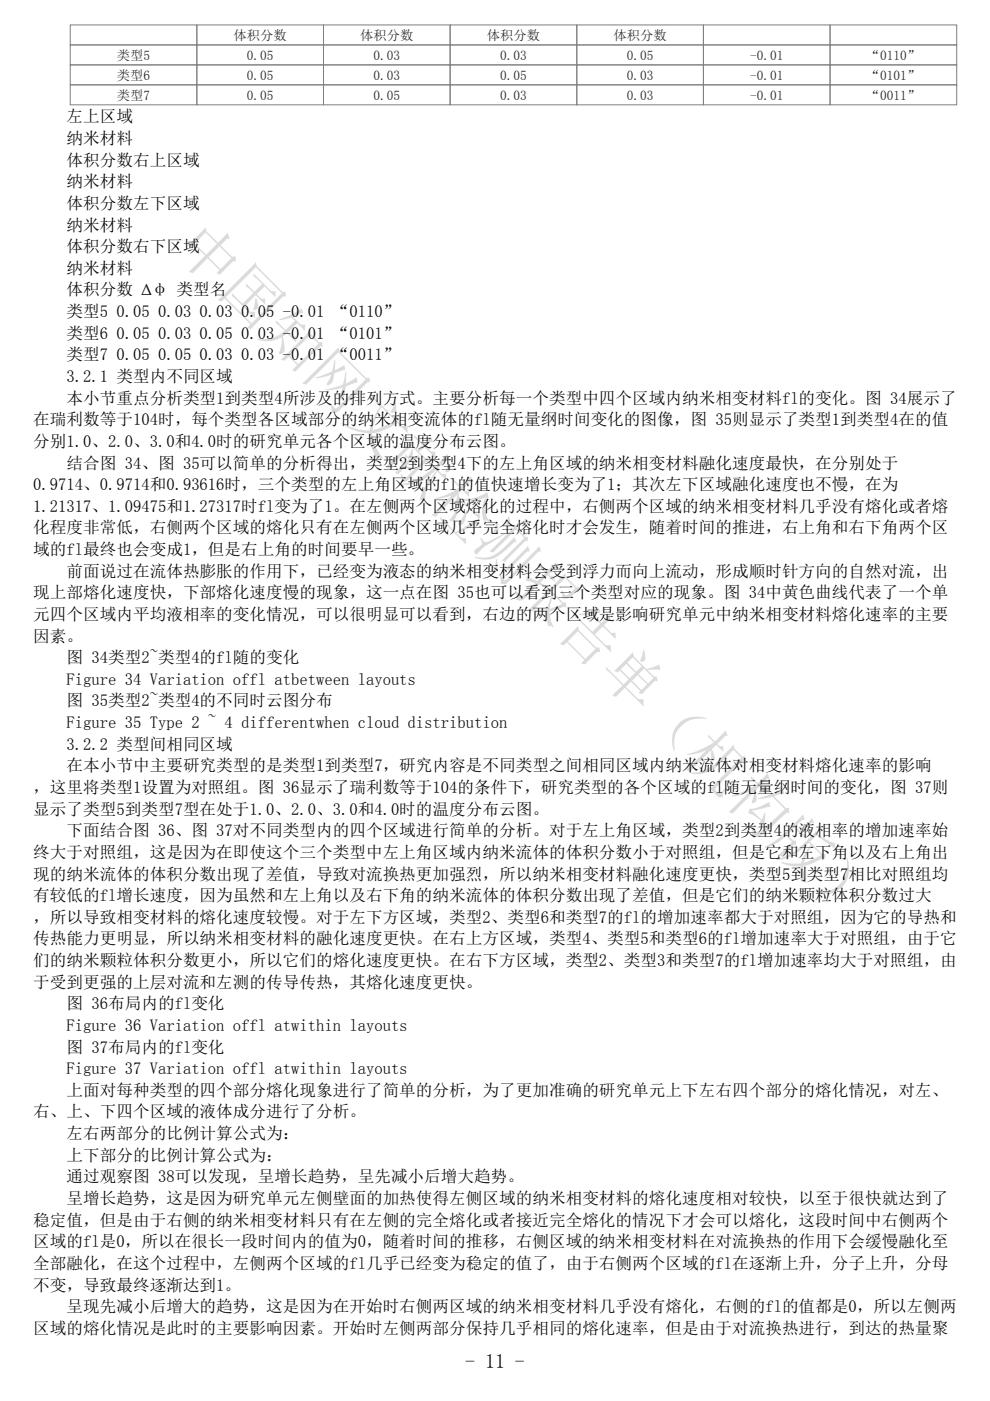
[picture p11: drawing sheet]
<svg xmlns="http://www.w3.org/2000/svg" width="210mm" height="297mm" viewBox="0 0 210 297" stroke-linecap="round" stroke-linejoin="round" font-family="sans-serif">
<defs><g id="words">
<text font-size="12.7" fill="#dadada" x="36.8" y="52.6" transform="rotate(45 36.8 52.6)">中国知网文献检测报告单（机构版）</text>
<text font-size="4.2" x="98.6" y="290">- 11 -</text>
<g font-size="3.5">
<text x="14.1" y="26">左上区域</text>
<text x="14.1" y="30.5">纳米材料</text>
<text x="14.1" y="35.1">体积分数右上区域</text>
<text x="14.1" y="39.7">纳米材料</text>
<text x="14.1" y="44.3">体积分数左下区域</text>
<text x="14.1" y="48.9">纳米材料</text>
<text x="14.1" y="53.5">体积分数右下区域</text>
<text x="14.1" y="58.1">纳米材料</text>
<text x="14.1" y="62.6">体积分数 ∆φ 类型名</text>
<text x="14.1" y="67.2">类型5</text>
<text x="14.1" y="71.8">类型6</text>
<text x="24.7" y="67.2">0.05</text>
<text x="24.7" y="71.8">0.05</text>
<text x="33.5" y="67.2">0.03</text>
<text x="33.5" y="71.8">0.03</text>
<text x="42.3" y="67.2">0.03</text>
<text x="42.3" y="71.8">0.05</text>
<text x="51.2" y="67.2">0.05 -0.01 “0110”</text>
<text x="51.2" y="71.8">0.03 -0.01 “0101”</text>
<text x="14.1" y="76.4">类型7</text>
<text x="24.7" y="76.4">0.05</text>
<text x="33.5" y="76.4">0.05</text>
<text x="42.3" y="76.4">0.03</text>
<text x="51.2" y="76.4">0.03 -0.01 “0011”</text>
<text x="14.1" y="81">3.2.1 类型内不同区域</text>
<text x="14.1" y="85.6">本小节重点分析类型1到类型4所涉及的排列方式。主要分析每一个类型中四个区域内纳米相变材料fl的变化。图 34展示了</text>
<text x="7.1" y="90.2">在瑞利数等于104时，每个类型各区域部分的纳米相变流体的fl随无量纲时间变化的图像，图 35则显示了类型1到类型4在的值</text>
<text x="7.1" y="94.8">分别1.0、2.0、3.0和4.0时的研究单元各个区域的温度分布云图。</text>
<text x="14.1" y="99.3">结合图 34、图 35可以简单的分析得出，类型2到类型4下的左上角区域的纳米相变材料融化速度最快，在分别处于</text>
<text x="7.1" y="103.9">0.9714、0.9714和0.93616时，三个类型的左上角区域的fl的值快速增长变为了1；其次左下区域融化速度也不慢，在为</text>
<text x="7.1" y="108.5">1.21317、1.09475和1.27317时fl变为了1。在左侧两个区域熔化的过程中，右侧两个区域的纳米相变材料几乎没有熔化或者熔</text>
<text x="7.1" y="113.1">化程度非常低，右侧两个区域的熔化只有在左侧两个区域几乎完全熔化时才会发生，随着时间的推进，右上角和右下角两个区</text>
<text x="7.1" y="117.7">域的fl最终也会变成1，但是右上角的时间要早一些。</text>
<text x="14.1" y="122.3">前面说过在流体热膨胀的作用下，已经变为液态的纳米相变材料会受到浮力而向上流动，形成顺时针方向的自然对流，出</text>
<text x="7.1" y="126.9">现上部熔化速度快，下部熔化速度慢的现象，这一点在图 35也可以看到三个类型对应的现象。图 34中黄色曲线代表了一个单</text>
<text x="7.1" y="131.4">元四个区域内平均液相率的变化情况，可以很明显可以看到，右边的两个区域是影响研究单元中纳米相变材料熔化速率的主要</text>
<text x="7.1" y="136">因素。</text>
<text x="14.1" y="140.6">图 34类型2~类型4的fl随的变化</text>
<text x="14.1" y="145.2">Figure 34 Variation offl atbetween layouts</text>
<text x="14.1" y="149.8">图 35类型2~类型4的不同时云图分布</text>
<text x="14.1" y="154.4">Figure 35 Type 2 ~ 4 differentwhen cloud distribution</text>
<text x="14.1" y="159">3.2.2 类型间相同区域</text>
<text x="14.1" y="163.5">在本小节中主要研究类型的是类型1到类型7，研究内容是不同类型之间相同区域内纳米流体对相变材料熔化速率的影响</text>
<text x="7.1" y="168.1">，这里将类型1设置为对照组。图 36显示了瑞利数等于104的条件下，研究类型的各个区域的fl随无量纲时间的变化，图 37则</text>
<text x="7.1" y="172.7">显示了类型5到类型7型在处于1.0、2.0、3.0和4.0时的温度分布云图。</text>
<text x="14.1" y="177.3">下面结合图 36、图 37对不同类型内的四个区域进行简单的分析。对于左上角区域，类型2到类型4的液相率的增加速率始</text>
<text x="7.1" y="181.9">终大于对照组，这是因为在即使这个三个类型中左上角区域内纳米流体的体积分数小于对照组，但是它和左下角以及右上角出</text>
<text x="7.1" y="186.5">现的纳米流体的体积分数出现了差值，导致对流换热更加强烈，所以纳米相变材料融化速度更快，类型5到类型7相比对照组均</text>
<text x="7.1" y="191.1">有较低的fl增长速度，因为虽然和左上角以及右下角的纳米流体的体积分数出现了差值，但是它们的纳米颗粒体积分数过大</text>
<text x="7.1" y="195.6">，所以导致相变材料的熔化速度较慢。对于左下方区域，类型2、类型6和类型7的fl的增加速率都大于对照组，因为它的导热和</text>
<text x="7.1" y="200.2">传热能力更明显，所以纳米相变材料的融化速度更快。在右上方区域，类型4、类型5和类型6的fl增加速率大于对照组，由于它</text>
<text x="7.1" y="204.8">们的纳米颗粒体积分数更小，所以它们的熔化速度更快。在右下方区域，类型2、类型3和类型7的fl增加速率均大于对照组，由</text>
<text x="7.1" y="209.4">于受到更强的上层对流和左测的传导传热，其熔化速度更快。</text>
<text x="14.1" y="214">图 36布局内的fl变化</text>
<text x="14.1" y="218.6">Figure 36 Variation offl atwithin layouts</text>
<text x="14.1" y="223.2">图 37布局内的fl变化</text>
<text x="14.1" y="227.7">Figure 37 Variation offl atwithin layouts</text>
<text x="14.1" y="232.3">上面对每种类型的四个部分熔化现象进行了简单的分析，为了更加准确的研究单元上下左右四个部分的熔化情况，对左、</text>
<text x="7.1" y="236.9">右、上、下四个区域的液体成分进行了分析。</text>
<text x="14.1" y="241.5">左右两部分的比例计算公式为：</text>
<text x="14.1" y="246.1">上下部分的比例计算公式为：</text>
<text x="14.1" y="250.7">通过观察图 38可以发现，呈增长趋势，呈先减小后增大趋势。</text>
<text x="14.1" y="255.3">呈增长趋势，这是因为研究单元左侧壁面的加热使得左侧区域的纳米相变材料的熔化速度相对较快，以至于很快就达到了</text>
<text x="7.1" y="259.9">稳定值，但是由于右侧的纳米相变材料只有在左侧的完全熔化或者接近完全熔化的情况下才会可以熔化，这段时间中右侧两个</text>
<text x="7.1" y="264.4">区域的fl是0，所以在很长一段时间内的值为0，随着时间的推移，右侧区域的纳米相变材料在对流换热的作用下会缓慢融化至</text>
<text x="7.1" y="269">全部融化，在这个过程中，左侧两个区域的fl几乎已经变为稳定的值了，由于右侧两个区域的fl在逐渐上升，分子上升，分母</text>
<text x="7.1" y="273.6">不变，导致最终逐渐达到1。</text>
<text x="14.1" y="278.2">呈现先减小后增大的趋势，这是因为在开始时右侧两区域的纳米相变材料几乎没有熔化，右侧的fl的值都是0，所以左侧两</text>
<text x="7.1" y="282.8">区域的熔化情况是此时的主要影响因素。开始时左侧两部分保持几乎相同的熔化速率，但是由于对流换热进行，到达的热量聚</text>
</g>
<g font-size="2.8" fill="#212121">
<text x="49.5" y="8.4">体积分数</text>
<text x="76.4" y="8.4">体积分数</text>
<text x="103.2" y="8.4">体积分数</text>
<text x="130.1" y="8.4">体积分数</text>
<text x="24.8" y="12.7">类型5</text>
<text x="24.8" y="16.9">类型6</text>
<text x="52.3" y="12.7">0.05</text>
<text x="52.3" y="16.9">0.05</text>
<text x="79.2" y="12.7">0.03</text>
<text x="79.2" y="16.9">0.03</text>
<text x="106" y="12.7">0.03</text>
<text x="106" y="16.9">0.05</text>
<text x="132.9" y="12.7">0.05</text>
<text x="132.9" y="16.9">0.03</text>
<text x="159" y="12.7">-0.01</text>
<text x="159" y="16.9">-0.01</text>
<text x="183.8" y="12.7">“0110”</text>
<text x="183.8" y="16.9">“0101”</text>
<text x="24.8" y="21.1">类型7</text>
<text x="52.3" y="21.1">0.05</text>
<text x="79.2" y="21.1">0.05</text>
<text x="106" y="21.1">0.03</text>
<text x="132.9" y="21.1">0.03</text>
<text x="159" y="21.1">-0.01</text>
<text x="183.8" y="21.1">“0011”</text>
</g>
</g></defs>
<g fill="none" stroke="#808080" stroke-width=".21">
<path d="M14.9 5.3h26.8v4.2h-26.8zM14.9 9.5h26.8v4.3h-26.8zM14.9 13.8h26.8v4.2h-26.8zM14.9 18h26.8v4.2h-26.8zM41.7 5.3h26.9v4.2h-26.9zM41.7 9.5h26.9v4.3h-26.9zM41.7 13.8h26.9v4.2h-26.9zM41.7 18h26.9v4.2h-26.9zM68.6 5.3h26.8v4.2h-26.8zM68.6 9.5h26.8v4.3h-26.8zM68.6 13.8h26.8v4.2h-26.8zM68.6 18h26.8v4.2h-26.8z"/>
<path d="M95.4 5.3h26.9v4.2h-26.9zM95.4 9.5h26.9v4.3h-26.9zM95.4 13.8h26.9v4.2h-26.9zM95.4 18h26.9v4.2h-26.9zM122.3 5.3h26.8v4.2h-26.8zM122.3 9.5h26.8v4.3h-26.8zM122.3 13.8h26.8v4.2h-26.8zM122.3 18h26.8v4.2h-26.8zM149.1 5.3h26.9v4.2h-26.9zM149.1 9.5h26.9v4.3h-26.9zM149.1 13.8h26.9v4.2h-26.9zM149.1 18h26.9v4.2h-26.9z"/>
<path d="M176 5.3h26.8v4.2h-26.8zM176 9.5h26.8v4.3h-26.8zM176 13.8h26.8v4.2h-26.8zM176 18h26.8v4.2h-26.8z"/>
</g>
<use href="#words"/>
</svg>
